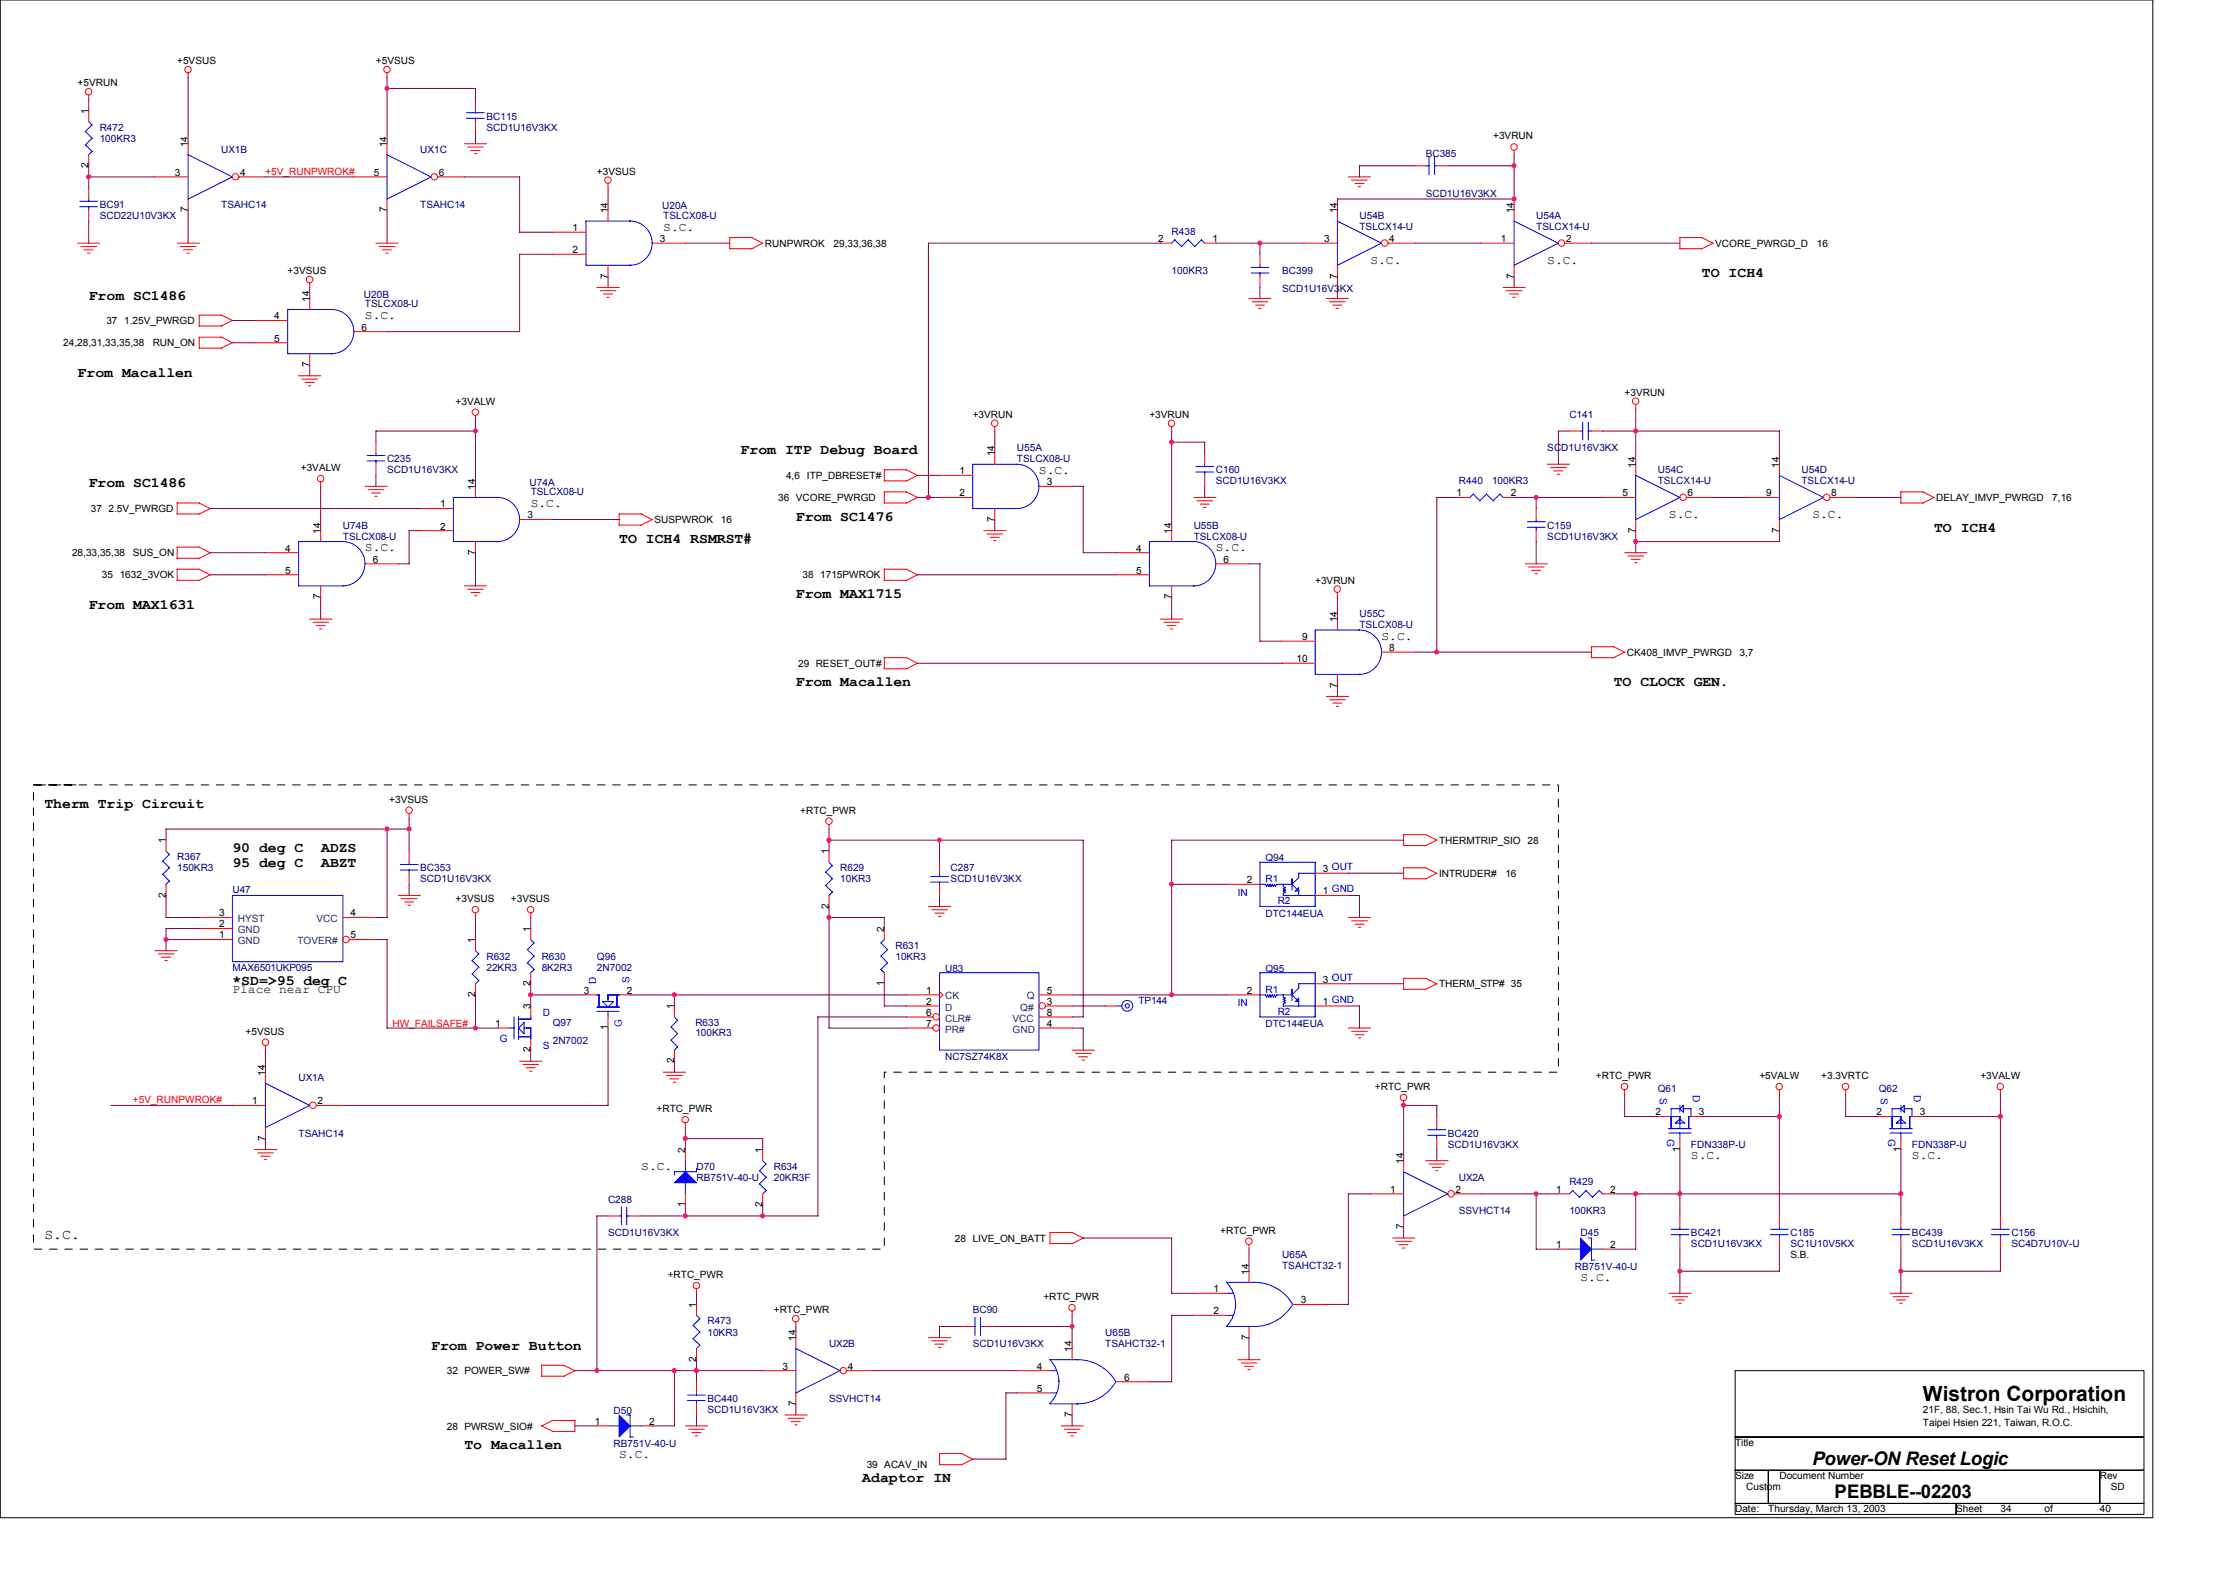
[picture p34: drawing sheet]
<svg xmlns="http://www.w3.org/2000/svg" width="297mm" height="210mm" viewBox="0 0 297 210" stroke-linecap="round" stroke-linejoin="round" font-family="sans-serif">
<defs><g id="words">
<text font-size="2.8" x="256.4" y="186.7">Wistron Corporation</text>
<g font-size="2.5">
<text x="241.6" y="195.3">Power-ON Reset Logic</text>
<text x="244.6" y="199.7">PEBBLE--02203</text>
</g>
<g font-size="1.9">
<text x="11.8" y="39.9">From SC1486</text>
<text x="226.9" y="37">TO ICH4</text>
<text x="10.3" y="50.2">From Macallen</text>
<text x="11.8" y="65">From SC1486</text>
<text x="98.7" y="60.5">From ITP Debug Board</text>
<text x="106.1" y="69.4">From SC1476</text>
<text x="257.9" y="70.8">TO ICH4</text>
<text x="82.5" y="72.3">TO ICH4 RSMRST#</text>
<text x="11.8" y="81.2">From MAX1631</text>
<text x="106.1" y="79.7">From MAX1715</text>
<text x="106.1" y="91.5">From Macallen</text>
<text x="215.1" y="91.5">TO CLOCK GEN.</text>
<text x="5.9" y="107.7">Therm Trip Circuit</text>
<text x="31" y="113.6">90 deg C</text>
<text x="42.8" y="113.6">ADZS</text>
<text x="31" y="115.5">95 deg C</text>
<text x="42.8" y="115.5">ABZT</text>
<text x="31" y="131.3">*SD=&gt;95 deg C</text>
<text x="5.9" y="165.1">S.C.</text>
<text x="57.5" y="179.9">From Power Button</text>
<text x="61.9" y="193.1">To Macallen</text>
<text x="115" y="197.5">Adaptor IN</text>
</g>
<g font-size="1.6">
<text x="88.4" y="30.7">S.C.</text>
<text x="182.7" y="35.2">S.C.</text>
<text x="206.3" y="35.2">S.C.</text>
<text x="48.7" y="42.5">S.C.</text>
<text x="138.5" y="63.1">S.C.</text>
<text x="70.8" y="67.6">S.C.</text>
<text x="222.5" y="69">S.C.</text>
<text x="241.6" y="69">S.C.</text>
<text x="48.7" y="73.4">S.C.</text>
<text x="162.1" y="73.4">S.C.</text>
<text x="184.2" y="85.2">S.C.</text>
<text x="31" y="132.4">Place near CPU</text>
<text x="85.5" y="156">S.C.</text>
<text x="225.4" y="154.5">S.C.</text>
<text x="254.9" y="154.5">S.C.</text>
<text x="210.7" y="170.7">S.C.</text>
<text x="82.5" y="194.3">S.C.</text>
</g>
<g font-size="1.3">
<text x="10.3" y="11.5">+5VRUN</text>
<text x="23.6" y="8.6">+5VSUS</text>
<text x="50.1" y="8.6">+5VSUS</text>
<text x="11.8" y="15.2" transform="rotate(-90 11.8 15.2)">1</text>
<text x="11.8" y="22.4" transform="rotate(-90 11.8 22.4)">2</text>
<text x="23.3" y="23.4">3</text>
<text x="25.1" y="19.6" transform="rotate(-90 25.1 19.6)">14</text>
<text x="32" y="23.4">4</text>
<text x="49.8" y="23.4">5</text>
<text x="51.6" y="19.6" transform="rotate(-90 51.6 19.6)">14</text>
<text x="58.5" y="23.4">6</text>
<text x="79.6" y="23.3">+3VSUS</text>
<text x="199.1" y="18.6">+3VRUN</text>
<text x="25.1" y="28.3" transform="rotate(-90 25.1 28.3)">7</text>
<text x="51.6" y="28.3" transform="rotate(-90 51.6 28.3)">7</text>
<text x="81" y="28.4" transform="rotate(-90 81 28.4)">14</text>
<text x="178.3" y="28.4" transform="rotate(-90 178.3 28.4)">14</text>
<text x="201.8" y="28.4" transform="rotate(-90 201.8 28.4)">14</text>
<text x="76.3" y="30.8">1</text>
<text x="76.3" y="33.7">2</text>
<text x="88" y="32.3">3</text>
<text x="102" y="32.9">RUNPWROK</text>
<text x="111.1" y="32.9">29,33,36,38</text>
<text x="154.4" y="32.3">2</text>
<text x="161.6" y="32.3">1</text>
<text x="176.5" y="32.3">3</text>
<text x="185.2" y="32.3">4</text>
<text x="200.1" y="32.3">1</text>
<text x="208.8" y="32.3">2</text>
<text x="228.7" y="32.9">VCORE_PWRGD_D</text>
<text x="242.2" y="32.9">16</text>
<text x="38.4" y="36.6">+3VSUS</text>
<text x="41.3" y="40.2" transform="rotate(-90 41.3 40.2)">14</text>
<text x="81" y="37.1" transform="rotate(-90 81 37.1)">7</text>
<text x="178.3" y="37.1" transform="rotate(-90 178.3 37.1)">7</text>
<text x="201.8" y="37.1" transform="rotate(-90 201.8 37.1)">7</text>
<text x="8.4" y="46.1">24,28,31,33,35,38</text>
<text x="14.2" y="43.2">37</text>
<text x="16.5" y="43.2">1.25V_PWRGD</text>
<text x="20.4" y="46.1">RUN_ON</text>
<text x="36.6" y="42.6">4</text>
<text x="36.6" y="45.5">5</text>
<text x="48.2" y="44">6</text>
<text x="41.3" y="48.9" transform="rotate(-90 41.3 48.9)">7</text>
<text x="60.7" y="54">+3VALW</text>
<text x="216.6" y="52.8">+3VRUN</text>
<text x="129.7" y="55.7">+3VRUN</text>
<text x="153.2" y="55.7">+3VRUN</text>
<text x="40.1" y="62.8">+3VALW</text>
<text x="63.4" y="65.3" transform="rotate(-90 63.4 65.3)">14</text>
<text x="104.8" y="63.8">4,6 ITP_DBRESET#</text>
<text x="127.9" y="63.2">1</text>
<text x="132.6" y="60.8" transform="rotate(-90 132.6 60.8)">14</text>
<text x="139.5" y="64.7">3</text>
<text x="218.1" y="62.3" transform="rotate(-90 218.1 62.3)">14</text>
<text x="237.2" y="62.3" transform="rotate(-90 237.2 62.3)">14</text>
<text x="12.1" y="68.2">37</text>
<text x="14.5" y="68.2">2.5V_PWRGD</text>
<text x="42.7" y="71.2" transform="rotate(-90 42.7 71.2)">14</text>
<text x="58.7" y="67.6">1</text>
<text x="58.7" y="70.6">2</text>
<text x="70.3" y="69.1">3</text>
<text x="87.2" y="69.7">SUSPWROK</text>
<text x="96.1" y="69.7">16</text>
<text x="103.8" y="66.8">36 VCORE_PWRGD</text>
<text x="127.9" y="66.1">2</text>
<text x="132.6" y="69.5" transform="rotate(-90 132.6 69.5)">7</text>
<text x="156.2" y="71.2" transform="rotate(-90 156.2 71.2)">14</text>
<text x="194.2" y="66.1">1</text>
<text x="201.4" y="66.1">2</text>
<text x="216.3" y="66.1">5</text>
<text x="218.1" y="71" transform="rotate(-90 218.1 71)">7</text>
<text x="225" y="66.1">6</text>
<text x="235.5" y="66.1">9</text>
<text x="237.2" y="71" transform="rotate(-90 237.2 71)">7</text>
<text x="244.2" y="66.1">8</text>
<text x="258.1" y="66.8">DELAY_IMVP_PWRGD</text>
<text x="273.6" y="66.8">7,16</text>
<text x="9.6" y="74.1">28,33,35,38</text>
<text x="13.6" y="77.1">35</text>
<text x="16" y="77.1">1632_3VOK</text>
<text x="17.7" y="74.1">SUS_ON</text>
<text x="38" y="73.5">4</text>
<text x="38" y="76.5">5</text>
<text x="49.7" y="75">6</text>
<text x="63.4" y="74" transform="rotate(-90 63.4 74)">7</text>
<text x="107" y="77.1">38</text>
<text x="109.3" y="77.1">1715PWROK</text>
<text x="151.5" y="73.5">4</text>
<text x="151.5" y="76.5">5</text>
<text x="163.1" y="75">6</text>
<text x="175.3" y="77.8">+3VRUN</text>
<text x="42.7" y="79.9" transform="rotate(-90 42.7 79.9)">7</text>
<text x="156.2" y="79.9" transform="rotate(-90 156.2 79.9)">7</text>
<text x="178.3" y="82.9" transform="rotate(-90 178.3 82.9)">14</text>
<text x="106.4" y="88.9">29 RESET_OUT#</text>
<text x="172.8" y="88.2">10</text>
<text x="173.6" y="85.3">9</text>
<text x="185.2" y="86.8">8</text>
<text x="216.9" y="87.4">CK408_IMVP_PWRGD</text>
<text x="231.9" y="87.4">3,7</text>
<text x="178.3" y="91.6" transform="rotate(-90 178.3 91.6)">7</text>
<text x="51.9" y="107">+3VSUS</text>
<text x="22.1" y="112.4" transform="rotate(-90 22.1 112.4)">1</text>
<text x="106.7" y="108.5">+RTC_PWR</text>
<text x="110.5" y="113.9" transform="rotate(-90 110.5 113.9)">1</text>
<text x="191.9" y="112.4">THERMTRIP_SIO 28</text>
<text x="22.1" y="119.6" transform="rotate(-90 22.1 119.6)">2</text>
<text x="166.2" y="117.7">2</text>
<text x="176.4" y="119.2">1 GND</text>
<text x="176.4" y="116.2">3 OUT</text>
<text x="191.9" y="116.9">INTRUDER#</text>
<text x="200.7" y="116.9">16</text>
<text x="29.2" y="125.1">1</text>
<text x="29.2" y="123.6">2</text>
<text x="29.2" y="122.1">3</text>
<text x="46.7" y="125.1">5</text>
<text x="46.7" y="122.1">4</text>
<text x="60.7" y="120.2">+3VSUS</text>
<text x="63.4" y="125.7" transform="rotate(-90 63.4 125.7)">1</text>
<text x="68.1" y="120.2">+3VSUS</text>
<text x="70.7" y="124.2" transform="rotate(-90 70.7 124.2)">1</text>
<text x="110.5" y="121.1" transform="rotate(-90 110.5 121.1)">2</text>
<text x="117.9" y="124.2" transform="rotate(-90 117.9 124.2)">2</text>
<text x="70.7" y="131.4" transform="rotate(-90 70.7 131.4)">2</text>
<text x="117.9" y="131.4" transform="rotate(-90 117.9 131.4)">1</text>
<text x="176.4" y="131">3 OUT</text>
<text x="191.9" y="131.6">THERM_STP# 35</text>
<text x="32.7" y="137.9">+5VSUS</text>
<text x="63.4" y="132.9" transform="rotate(-90 63.4 132.9)">2</text>
<text x="66" y="136.9">1</text>
<text x="70.7" y="134.5" transform="rotate(-90 70.7 134.5)">3</text>
<text x="77.8" y="132.4">3</text>
<text x="81" y="137.3" transform="rotate(-90 81 137.3)">1</text>
<text x="83.6" y="132.4">2</text>
<text x="89.9" y="134.5" transform="rotate(-90 89.9 134.5)">1</text>
<text x="123.5" y="132.4">1</text>
<text x="123.5" y="133.9">2</text>
<text x="123.5" y="135.4">6</text>
<text x="123.5" y="136.9">7</text>
<text x="139.5" y="133.9">3</text>
<text x="139.5" y="136.9">4</text>
<text x="139.5" y="135.4">8</text>
<text x="139.5" y="132.4">5</text>
<text x="166.2" y="132.4">2</text>
<text x="176.4" y="133.9">1 GND</text>
<text x="35.4" y="143.3" transform="rotate(-90 35.4 143.3)">14</text>
<text x="70.7" y="140.3" transform="rotate(-90 70.7 140.3)">2</text>
<text x="89.9" y="141.7" transform="rotate(-90 89.9 141.7)">2</text>
<text x="212.8" y="143.8">+RTC_PWR</text>
<text x="234.6" y="143.8">+5VALW</text>
<text x="242.8" y="143.8">+3.3VRTC</text>
<text x="264" y="143.8">+3VALW</text>
<text x="33.6" y="147.2">1</text>
<text x="42.3" y="147.2">2</text>
<text x="87.5" y="148.2">+RTC_PWR</text>
<text x="183.3" y="145.3">+RTC_PWR</text>
<text x="220.7" y="148.7">2</text>
<text x="226.5" y="148.7">3</text>
<text x="250.2" y="148.7">2</text>
<text x="255.9" y="148.7">3</text>
<text x="35.4" y="152" transform="rotate(-90 35.4 152)">7</text>
<text x="91.4" y="153.6" transform="rotate(-90 91.4 153.6)">2</text>
<text x="101.7" y="153.6" transform="rotate(-90 101.7 153.6)">1</text>
<text x="187.1" y="155.1" transform="rotate(-90 187.1 155.1)">14</text>
<text x="223.9" y="153.5" transform="rotate(-90 223.9 153.5)">1</text>
<text x="253.4" y="153.5" transform="rotate(-90 253.4 153.5)">1</text>
<text x="91.4" y="160.9" transform="rotate(-90 91.4 160.9)">1</text>
<text x="101.7" y="160.9" transform="rotate(-90 101.7 160.9)">2</text>
<text x="185.4" y="159">1</text>
<text x="194.1" y="159">2</text>
<text x="207.5" y="159">1</text>
<text x="214.7" y="159">2</text>
<text x="127.3" y="165.5">28 LIVE_ON_BATT</text>
<text x="162.7" y="164.4">+RTC_PWR</text>
<text x="187.1" y="163.8" transform="rotate(-90 187.1 163.8)">7</text>
<text x="207.5" y="166.3">1</text>
<text x="214.7" y="166.3">2</text>
<text x="238.7" y="167.7">S.B.</text>
<text x="89" y="170.3">+RTC_PWR</text>
<text x="139.1" y="173.3">+RTC_PWR</text>
<text x="161.8" y="172.2">1</text>
<text x="166.5" y="169.9" transform="rotate(-90 166.5 169.9)">14</text>
<text x="173.4" y="173.7">3</text>
<text x="92.8" y="174.3" transform="rotate(-90 92.8 174.3)">1</text>
<text x="103.2" y="175">+RTC_PWR</text>
<text x="106.1" y="178.7" transform="rotate(-90 106.1 178.7)">14</text>
<text x="161.8" y="175.2">2</text>
<text x="166.5" y="178.6" transform="rotate(-90 166.5 178.6)">7</text>
<text x="59.6" y="183.2">32 POWER_SW#</text>
<text x="92.8" y="181.5" transform="rotate(-90 92.8 181.5)">2</text>
<text x="104.3" y="182.5">3</text>
<text x="113" y="182.5">4</text>
<text x="138.2" y="182.5">4</text>
<text x="138.2" y="185.5">5</text>
<text x="142.9" y="180.2" transform="rotate(-90 142.9 180.2)">14</text>
<text x="149.9" y="184">6</text>
<text x="59.6" y="190.5">28 PWRSW_SIO#</text>
<text x="79.3" y="189.9">1</text>
<text x="86.5" y="189.9">2</text>
<text x="106.1" y="187.4" transform="rotate(-90 106.1 187.4)">7</text>
<text x="142.9" y="188.9" transform="rotate(-90 142.9 188.9)">7</text>
<text x="256.4" y="188.3">21F, 88, Sec.1, Hsin Tai Wu Rd., Hsichih,</text>
<text x="256.4" y="190">Taipei Hsien 221, Taiwan, R.O.C.</text>
<text x="115.5" y="195.7">39 ACAV_IN</text>
<text x="231.3" y="192.7">Title</text>
<text x="231.3" y="197.1">Size</text>
<text x="237.2" y="197.1">Document Number</text>
<text x="279.9" y="197.1">Rev</text>
<text x="231.3" y="201.6">Date:</text>
<text x="232.8" y="198.6">Custom</text>
<text x="235.8" y="201.6">Thursday, March 13, 2003</text>
<text x="260.8" y="201.6">Sheet</text>
<text x="266.7" y="201.6">34</text>
<text x="272.6" y="201.6">of</text>
<text x="279.9" y="201.6">40</text>
<text x="281.4" y="198.6">SD</text>
</g>
<g font-size="1.3" fill="#000080">
<text x="13.3" y="17.4">R472</text>
<text x="64.9" y="15.9">BC115</text>
<text x="64.9" y="17.4">SCD1U16V3KX</text>
<text x="13.3" y="18.9">100KR3</text>
<text x="29.5" y="20.4">UX1B</text>
<text x="56" y="20.4">UX1C</text>
<text x="190.1" y="21">BC385</text>
<text x="13.3" y="27.7">BC91</text>
<text x="13.3" y="29.2">SCD22U10V3KX</text>
<text x="29.5" y="27.7">TSAHC14</text>
<text x="56" y="27.7">TSAHC14</text>
<text x="88.3" y="27.9">U20A</text>
<text x="88.4" y="29.2">TSLCX08-U</text>
<text x="181.2" y="29.2">U54B</text>
<text x="190.1" y="26.2">SCD1U16V3KX</text>
<text x="204.8" y="29.2">U54A</text>
<text x="156.2" y="31.3">R438</text>
<text x="181.2" y="30.7">TSLCX14-U</text>
<text x="204.8" y="30.7">TSLCX14-U</text>
<text x="48.5" y="39.7">U20B</text>
<text x="48.7" y="41">TSLCX08-U</text>
<text x="156.2" y="36.6">100KR3</text>
<text x="170.9" y="36.6">BC399</text>
<text x="170.9" y="38.9">SCD1U16V3KX</text>
<text x="209.2" y="55.7">C141</text>
<text x="51.6" y="61.6">C235</text>
<text x="51.6" y="63.1">SCD1U16V3KX</text>
<text x="70.6" y="64.7">U74A</text>
<text x="135.6" y="60.1">U55A</text>
<text x="135.6" y="61.6">TSLCX08-U</text>
<text x="162.1" y="63.1">C160</text>
<text x="162.1" y="64.6">SCD1U16V3KX</text>
<text x="194.5" y="64.6">R440</text>
<text x="198.9" y="64.6">100KR3</text>
<text x="206.3" y="60.1">SCD1U16V3KX</text>
<text x="221" y="63.1">U54C</text>
<text x="221" y="64.6">TSLCX14-U</text>
<text x="240.2" y="63.1">U54D</text>
<text x="240.2" y="64.6">TSLCX14-U</text>
<text x="45.7" y="70.4">U74B</text>
<text x="45.7" y="71.9">TSLCX08-U</text>
<text x="70.8" y="66">TSLCX08-U</text>
<text x="159.1" y="70.4">U55B</text>
<text x="159.1" y="71.9">TSLCX08-U</text>
<text x="206.3" y="70.4">C159</text>
<text x="206.3" y="71.9">SCD1U16V3KX</text>
<text x="181.2" y="82.2">U55C</text>
<text x="181.2" y="83.7">TSLCX08-U</text>
<text x="23.6" y="114.6">R367</text>
<text x="23.6" y="116.1">150KR3</text>
<text x="31" y="119.1">U47</text>
<text x="56" y="116.1">BC353</text>
<text x="56" y="117.6">SCD1U16V3KX</text>
<text x="112" y="116.1">R629</text>
<text x="112" y="117.6">10KR3</text>
<text x="126.7" y="116.1">C287</text>
<text x="126.7" y="117.6">SCD1U16V3KX</text>
<text x="168.7" y="114.8">Q94</text>
<text x="168.7" y="122.2">DTC144EUA</text>
<text x="31" y="129.4">MAX6501UKP095</text>
<text x="64.9" y="127.9">R632</text>
<text x="64.9" y="129.4">22KR3</text>
<text x="72.2" y="127.9">R630</text>
<text x="72.2" y="129.4">8K2R3</text>
<text x="79.6" y="127.9">Q96</text>
<text x="79.6" y="129.4">2N7002</text>
<text x="119.4" y="126.4">R631</text>
<text x="119.4" y="127.9">10KR3</text>
<text x="126" y="129.5">U83</text>
<text x="168.7" y="129.5">Q95</text>
<text x="73.7" y="136.7">Q97</text>
<text x="92.7" y="136.7">R633</text>
<text x="151.8" y="133.8">TP144</text>
<text x="168.7" y="136.9">DTC144EUA</text>
<text x="73.7" y="139.1">2N7002</text>
<text x="92.7" y="138.1">100KR3</text>
<text x="126" y="141.3">NC7SZ74K8X</text>
<text x="39.8" y="144.1">UX1A</text>
<text x="221" y="145.6">Q61</text>
<text x="250.5" y="145.6">Q62</text>
<text x="39.8" y="151.5">TSAHC14</text>
<text x="92.9" y="155.9">D70</text>
<text x="103.2" y="155.9">R634</text>
<text x="193" y="151.5">BC420</text>
<text x="193" y="153">SCD1U16V3KX</text>
<text x="225.4" y="153">FDN338P-U</text>
<text x="254.9" y="153">FDN338P-U</text>
<text x="81.1" y="160.3">C288</text>
<text x="92.9" y="157.4">RB751V-40-U</text>
<text x="103.2" y="157.4">20KR3F</text>
<text x="194.5" y="157.4">UX2A</text>
<text x="194.5" y="161.8">SSVHCT14</text>
<text x="209.2" y="157.9">R429</text>
<text x="209.2" y="161.8">100KR3</text>
<text x="81.1" y="164.7">SCD1U16V3KX</text>
<text x="170.9" y="167.7">U65A</text>
<text x="210.7" y="164.7">D45</text>
<text x="225.4" y="164.7">BC421</text>
<text x="225.4" y="166.2">SCD1U16V3KX</text>
<text x="238.7" y="164.7">C185</text>
<text x="238.7" y="166.2">SC1U10V5KX</text>
<text x="254.9" y="164.7">BC439</text>
<text x="254.9" y="166.2">SCD1U16V3KX</text>
<text x="268.2" y="164.7">C156</text>
<text x="268.2" y="166.2">SC4D7U10V-U</text>
<text x="170.9" y="169.1">TSAHCT32-1</text>
<text x="210" y="169.3">RB751V-40-U</text>
<text x="94.3" y="176.5">R473</text>
<text x="94.3" y="178">10KR3</text>
<text x="110.5" y="179.5">UX2B</text>
<text x="129.7" y="175">BC90</text>
<text x="129.7" y="179.5">SCD1U16V3KX</text>
<text x="147.4" y="178">U65B</text>
<text x="147.4" y="179.5">TSAHCT32-1</text>
<text x="81.8" y="188.4">D50</text>
<text x="94.3" y="186.8">BC440</text>
<text x="94.3" y="188.3">SCD1U16V3KX</text>
<text x="110.5" y="186.8">SSVHCT14</text>
<text x="81.8" y="192.9">RB751V-40-U</text>
</g>
<g font-size="1.3" fill="#f00">
<text x="35.4" y="23.3">+5V_RUNPWROK#</text>
<text x="52.3" y="136.9">HW_FAILSAFE#</text>
<text x="17.7" y="147">+5V_RUNPWROK#</text>
</g>
<g font-size="1.3" fill="#00f">
<text x="165" y="119.4">IN</text>
<text x="168.7" y="117.6">R1</text>
<text x="170.3" y="120.5">R2</text>
<text x="79.5" y="131.1" transform="rotate(-90 79.5 131.1)">D</text>
<text x="83.9" y="131" transform="rotate(-90 83.9 131)">S</text>
<text x="72.4" y="135.4">D</text>
<text x="82.9" y="136.9" transform="rotate(-90 82.9 136.9)">G</text>
<text x="165" y="134.1">IN</text>
<text x="168.7" y="132.3">R1</text>
<text x="170.3" y="135.3">R2</text>
<text x="66.6" y="138.8">G</text>
<text x="72.4" y="139.8">S</text>
<text x="221.3" y="146.3" transform="rotate(90 221.3 146.3)">S</text>
<text x="225.7" y="146" transform="rotate(90 225.7 146)">D</text>
<text x="250.7" y="146.3" transform="rotate(90 250.7 146.3)">S</text>
<text x="255.1" y="146" transform="rotate(90 255.1 146)">D</text>
<text x="222.3" y="151.7" transform="rotate(90 222.3 151.7)">G</text>
<text x="251.8" y="151.7" transform="rotate(90 251.8 151.7)">G</text>
</g>
<g font-size="1.3" fill="#004080">
<text x="31.7" y="125.8">GND</text>
<text x="31.7" y="124.4">GND</text>
<text x="31.7" y="122.9">HYST</text>
<text x="39.7" y="125.8">TOVER#</text>
<text x="42.2" y="122.9">VCC</text>
<text x="126" y="133.2">CK</text>
<text x="126" y="134.7">D</text>
<text x="126" y="136.1">CLR#</text>
<text x="126" y="137.6">PR#</text>
<text x="135" y="137.6">GND</text>
<text x="135" y="136.1">VCC</text>
<text x="136" y="134.7">Q#</text>
<text x="136.9" y="133.2">Q</text>
</g>
</g></defs>
<path d="M0 0h287v202.3h-287zM231.3 182.7h54.5v8.8h-54.5zM231.3 191.5h54.5v4.4h-54.5zM231.3 195.9h4.5v4.5h-4.5zM235.8 195.9h44.1v4.5h-44.1zM279.9 195.9h5.9v4.5h-5.9zM231.3 200.4h29.5v1.4h-29.5zM260.8 200.4h25v1.4h-25z" fill="none" stroke="#000" stroke-width=".13"/>
<path d="M4.5 104.6h203.3v38.3h-89.9v23.6h-113.4v-61.9h5.8z" fill="none" stroke="#000" stroke-width=".13" stroke-dasharray="1 1 1 1 1 1 1 1"/>
<g fill="none" stroke="#f00" stroke-width=".13">
<path d="M11.8 12.7v.6M11.8 14.7v1.5M25.1 9.7v.6M25.1 19.1v1.5M51.6 9.7v.6M51.6 19.1v1.5M61.9 19.2h3M62.4 19.6h2M63.4 13.2v1.5M63.4 16.2v1.5M10.3 32.4h3M10.8 32.9h2.1"/>
<path d="M11.2 33.3h1.2M11.7 33.7h.3M11.8 20.6v1.5M11.8 25v1.5M11.8 28v1.5M20.6 23.6h4.5M23.6 32.4h3M24 32.9h2.1M24.5 33.3h1.2M24.9 33.7h.3M25.1 26.5v1.5M31.9 23.6h3.5"/>
<path d="M41.3 37.7v.6M41.3 39.8v1.5M47.2 23.6h4.4M50.1 32.4h3M50.6 32.9h2.1M51 33.3h1.2M51.5 33.7h.3M51.6 26.5v1.5M58.4 23.6h3.5M62.8 20h1.2M63.2 20.5h.4M73.7 30.9h4.4"/>
<path d="M73.7 33.9h4.4M79.6 38.3h3M80 38.7h2.1M80.5 39.2h1.2M80.9 39.6h.3M81.1 24.4v.7M81.1 28v1.5M81.1 35.3v1.6M86.9 32.4h4.5M97.3 33.1h2.9M97.3 31.7h2.9M97.3 31.6v1.5"/>
<path d="M100.2 31.7l1.5 .7M101.7 32.4l-1.5 .8M154.7 32.4h1.5M160.6 32.4h1.5M166.5 39.8h3M168 33.9v1.4M168 36.8v1.5M173.9 32.4h4.4M176.8 39.8h3M178.3 28v1.5M178.3 35.3v1.6M179.7 23.6h3"/>
<path d="M180.2 24h2.1M180.7 24.4h1.2M181.1 24.9h.3M185.1 32.4h3.5M188.6 22.1h1.5M191.6 22.1h1.5M197.4 32.4h4.5M200.4 38.3h2.9M200.8 38.7h2.1M201.3 39.2h1.2M201.7 39.6h.3M201.9 20v.6"/>
<path d="M201.9 28v1.5M201.9 35.3v1.6M208.6 32.4h3.6M224 31.6v1.5h2.9M224 31.7h2.9l1.5 .7M228.4 32.4l-1.5 .8M26.5 44.9h3l1.5 .8-1.5 .7M26.5 42h3M26.6 42v1.5h2.9M26.6 44.9v1.5M26.6 46.4h2.9M29.5 42l1.5 .7"/>
<path d="M31 42.7l-1.5 .8M33.9 42.7h4.5M33.9 45.7h4.5M39.8 50.1h3M40.2 50.5h2.1M40.7 51h1.2M41.1 51.4h.3M41.3 47.1v1.5M47.2 44.2h4.4M50.1 58.9v1.5M63.4 55.4v.6M132.6 56.9v.6"/>
<path d="M156.2 56.9v.6M166.9 40.2h2.1M167.4 40.7h1.2M167.8 41.1h.3M177.2 40.2h2.1M177.7 40.7h1.2M178.1 41.1h.4M209.2 57.4h1.5M212.2 57.4h1.5M218.1 53.9v.6M23.6 68.5h3M23.6 77.3h3"/>
<path d="M23.6 74.4h3M23.6 72.9v1.5M23.6 75.8v1.5M23.6 75.9h3M23.6 72.9h3M26.6 67l1.4 .8M26.6 75.9l1.4 .7M26.6 72.9l1.4 .8M26.6 67h-3v1.5M28 67.8l-1.5 .7M28 76.6l-1.5 .8M28 73.7l-1.5 .7"/>
<path d="M35.4 73.7h4.4M35.4 76.6h4.4M42.8 64.2v.6M42.8 70.7v1.5M42.8 78.1v1.5M48.7 75.1h4.4M48.7 64.8h2.9M49.1 65.3h2.1M49.5 65.7h1.2M50 66.1h.3M50.1 61.9v1.5M56 70.7h4.4"/>
<path d="M56 67.8h4.4M61.9 78.1h3M62.4 78.5h2M62.8 79h1.2M63.2 79.4h.4M63.4 64.8v1.5M63.4 72.2v1.5M69.3 69.2h4.4M82.5 70h3M82.5 68.5h3M82.5 68.5v1.5M85.5 68.5l1.5 .8"/>
<path d="M86.9 69.2l-1.4 .8M117.9 62.6v1.5h2.9M117.9 65.5v1.5h2.9M117.9 75.8v1.5h2.9l1.5-.7M117.9 65.6h3M117.9 75.9h3M117.9 62.6h3M120.8 65.6l1.5 .7M120.8 62.6l1.5 .8M120.8 75.9l1.5 .7M122.3 66.3l-1.5 .8M122.3 63.4l-1.5 .7"/>
<path d="M125.2 66.3h4.5M125.2 63.4h4.5M131.1 70.7h3M131.6 71.2h2.1M132 71.6h1.2M132.5 72h.3M132.6 60.4v1.5M132.6 67.8v1.5M138.5 64.8h4.5M148.8 73.7h4.4M148.8 76.6h4.4M156.2 70.7v1.5"/>
<path d="M156.2 78.1v1.5M159.1 66.3h3M159.6 66.7h2.1M160 67.2h1.2M160.5 67.6h.3M160.6 60.4v1.5M160.6 63.4v1.4M162.1 75.1h4.4M178.3 79v.6M194.5 66.3h1.5M200.4 66.3h1.5M203.3 75.1h3"/>
<path d="M203.8 75.6h2.1M204.2 76h1.2M204.7 76.5h.3M204.8 67.8v1.4M204.8 70.7v1.5M206.3 61.9h3M206.7 62.3h2.1M207.2 62.8h1.1M207.6 63.2h.3M213.6 66.3h4.5M216.6 73.7h3M217 74.1h2.1"/>
<path d="M217.5 74.5h1.2M217.9 75h.3M218.1 61.8v1.6M218.1 69.2v1.5M224.8 66.3h3.6M232.8 66.3h4.4M237.2 61.8v1.6M237.2 69.2v1.5M244 66.3h3.6M253.4 65.5v1.5h3M253.4 65.6h3l1.5 .7M257.8 66.3l-1.5 .8"/>
<path d="M41.3 82.5h3M41.7 82.9h2.1M42.2 83.4h1.1M42.6 83.8h.3M117.9 87.6v1.5h2.9M117.9 87.7h3M120.8 87.7l1.5 .7M122.3 88.4l-1.5 .8M154.7 82.5h3M155.2 82.9h2M155.6 83.4h1.2M156.1 83.8h.3"/>
<path d="M170.9 85.4h4.4M170.9 88.4h4.4M176.8 92.8h3M177.3 93.3h2M177.7 93.7h1.2M178.2 94.1h.3M178.3 82.5v1.5M178.3 89.9v1.5M184.2 86.9h4.4M212.1 87.7h3M212.2 86.2h3l1.4 .7M212.2 86.2v1.5"/>
<path d="M216.6 86.9l-1.5 .8M22.1 112v1.4M22.1 117.9v1.5M53.1 119.3h2.9M53.5 119.8h2.1M54.5 108.4v.6M54.5 113.4v1.5M54.5 116.4v1.5M110.5 109.9v.6M110.5 113.4v1.5M110.5 119.3v1.5M125.3 114.9v1.5"/>
<path d="M125.3 117.9v1.5M163.6 117.9h4.4M175.3 119.3h4.5M175.3 116.4h4.5M187.1 115.6v1.5h3M187.1 115.7h3l1.5 .7M190.1 111.2l1.5 .8M190.1 111.2h-3v1.5M191.6 116.4l-1.5 .7M191.6 112l-1.5 .7h-3M20.7 126.7h2.9M21.1 127.1h2.1"/>
<path d="M21.5 127.6h1.2M22 128h.3M26.5 122.3h4.5M26.5 125.2h4.5M26.5 123.7h4.5M35.4 139.4v.6M45.7 122.3h4.4M46.6 125.2h3.5M53.9 120.2h1.2M54.4 120.6h.3M63.4 121.7v.6M63.4 125.2v1.5"/>
<path d="M63.4 131.1v1.5M66.3 137h1.5M70.8 121.7v.6M70.8 123.7v1.5M70.8 129.6v1.5M70.8 134v1.5M70.8 138.5v1.5M78.1 132.6h1.5M81.1 135.5v1.5M82.5 132.6h1.5M89.9 134v1.5M89.9 140v1.5"/>
<path d="M117.9 123.7v1.5M117.9 129.6v1.5M120.8 137h3.6M120.8 132.6h4.5M120.8 134.1h4.5M120.8 135.5h3.6M123.8 120.8h3M124.2 121.2h2.1M124.6 121.7h1.3M125.1 122.1h.3M125.2 132.1l.5 .5-.5 .5M138.5 137h4.5"/>
<path d="M138.5 132.6h4.5M138.5 135.5h4.5M139.4 134.1h3.6M142.9 140h3M147.3 134.1h1.5M163.6 132.6h4.4M175.3 134.1h4.5M175.3 131.1h4.5M179.8 137h2.9M179.8 122.3h2.9M180.2 137.5h2.1M180.2 122.7h2.1"/>
<path d="M180.6 137.9h1.2M180.6 123.2h1.2M181.1 138.3h.3M181.1 123.6h.3M187.1 130.4v1.4h3M187.1 130.4h3l1.5 .7M191.6 131.1l-1.5 .8M31 147.3h4.4M33.9 153.2h3M34.4 153.6h2M34.8 154.1h1.2M35.2 154.5h.4"/>
<path d="M35.4 142.9v1.5M35.4 150.3v1.5M42.2 147.3h3.5M69.3 141.4h2.9M69.7 141.9h2.1M70.1 142.3h1.2M70.6 142.7h.3M88.4 142.9h3M88.9 143.3h2M89.3 143.8h1.2M89.8 144.2h.3M91.4 149.7v.6"/>
<path d="M91.4 153.2v1.5M91.4 159.1v1.5M101.7 153.2v1.5M101.7 159.1v1.5M143.4 140.4h2.1M143.8 140.8h1.2M144.3 141.3h.3M182.7 159.1h4.4M187.1 146.7v.6M187.1 154.7v1.5M190.1 154.7h3M190.5 155.1h2.1"/>
<path d="M190.9 155.6h1.2M191.4 156h.3M191.6 148.8v1.5M191.6 151.7v1.5M193.9 159.1h3.6M207.7 159.1h1.5M213.7 159.1h1.5M216.6 145.3v.6M221 148.8h1.5M224 151.7v1.5M225.4 148.8h1.5M237.2 145.3v.6"/>
<path d="M246.1 145.3v.6M250.5 148.8h1.5M253.4 151.7v1.5M254.9 148.8h1.5M266.7 145.3v.6M81 162.1h1.5M84 162.1h1.5M92.9 171.8v.6M92.9 173.8v1.5M92.9 179.7v1.5M106.1 176.2v.6M106.1 178.2v1.5"/>
<path d="M123.8 178.3h3M124.2 178.7h2.1M124.6 179.1h1.3M125.1 179.6h.3M128.2 176.8h1.5M131.1 176.8h1.5M140 164.3h3M140 164.2v1.5l2.9 .1 1.5-.8M142.9 174.7v.6M142.9 179.7v1.5M142.9 164.3l1.5 .7M159.1 172.4h4.5"/>
<path d="M159.1 175.3h4.5M166.5 165.9v.6M166.5 169.4v1.5M166.5 176.8v1.5M172.4 173.8h4.4M185.7 165h2.9M186.1 165.4h2.1M186.5 165.9h1.2M187 166.3h.3M187.1 162.1v1.5M207.7 166.5h1.5M213.7 166.5h1.5"/>
<path d="M222.5 172.4h3M222.9 172.8h2.1M223.3 173.2h1.3M223.8 173.7h.3M224 162v1.5M224 165v1.5M237.2 162v1.5M237.2 165v1.5M252 172.4h2.9M252.4 172.8h2.1M252.8 173.2h1.2M253.3 173.7h.3"/>
<path d="M253.4 162v1.5M253.4 165v1.5M266.7 162v1.5M266.7 165v1.5M72.2 183.4h3M72.2 181.9h3l1.5 .8M72.2 181.9v1.5M73.7 189.3h3M73.7 189.3l-1.5 .7M76.6 189.3v1.5h-2.9l-1.5-.8M76.6 182.7l-1.4 .7M79.6 190h1.5"/>
<path d="M85.5 190h1.5M91.4 190h2.9M91.8 190.5h2.1M92.2 190.9h1.2M92.7 191.4h.3M92.9 184.1v1.5M92.9 187.1v1.5M101.7 182.7h4.4M104.6 188.6h3M105.1 189h2.1M105.5 189.5h1.2M106 189.9h.3"/>
<path d="M106.1 185.6v1.5M112.9 182.7h3.5M125.3 193.7v1.5h2.9l1.5-.7M125.3 193.7h2.9M128.2 193.7l1.5 .8M135.5 182.7h4.5M135.5 185.6h4.5M141.5 190h2.9M141.9 190.5h2.1M142.3 190.9h1.2M142.8 191.4h.3M142.9 187.1v1.5"/>
<path d="M148.8 184.1h4.5M165 181.2h3M165.5 181.7h2.1M165.9 182.1h1.2M166.4 182.5h.3"/>
<circle cx="11.8" cy="12.2" r=".43"/>
<circle cx="25.1" cy="9.3" r=".43"/>
<circle cx="51.6" cy="9.3" r=".43"/>
<circle cx="201.9" cy="19.6" r=".43"/>
<circle cx="31.4" cy="23.6" r=".43"/>
<circle cx="41.3" cy="37.3" r=".43"/>
<circle cx="57.9" cy="23.6" r=".43"/>
<circle cx="81.1" cy="24" r=".43"/>
<circle cx="184.6" cy="32.4" r=".43"/>
<circle cx="208.2" cy="32.4" r=".43"/>
<circle cx="63.4" cy="54.9" r=".43"/>
<circle cx="132.6" cy="56.4" r=".43"/>
<circle cx="156.2" cy="56.4" r=".43"/>
<circle cx="218.1" cy="53.5" r=".43"/>
<circle cx="42.7" cy="63.8" r=".43"/>
<circle cx="178.3" cy="78.5" r=".43"/>
<circle cx="224.4" cy="66.3" r=".43"/>
<circle cx="243.6" cy="66.3" r=".43"/>
<circle cx="54.5" cy="108" r=".43"/>
<circle cx="110.5" cy="109.4" r=".43"/>
<circle cx="35.4" cy="138.9" r=".43"/>
<circle cx="46.1" cy="125.2" r=".43"/>
<circle cx="63.4" cy="121.2" r=".43"/>
<circle cx="70.7" cy="121.2" r=".43"/>
<circle cx="124.8" cy="137" r=".43"/>
<circle cx="124.8" cy="135.5" r=".43"/>
<circle cx="138.9" cy="134" r=".43"/>
<circle cx="41.7" cy="147.3" r=".43"/>
<circle cx="91.4" cy="149.2" r=".43"/>
<circle cx="187.1" cy="146.3" r=".43"/>
<circle cx="193.5" cy="159.1" r=".43"/>
<circle cx="216.6" cy="144.8" r=".43"/>
<circle cx="237.2" cy="144.8" r=".43"/>
<circle cx="246" cy="144.8" r=".43"/>
<circle cx="266.7" cy="144.8" r=".43"/>
<circle cx="92.8" cy="171.3" r=".43"/>
<circle cx="106.1" cy="175.7" r=".43"/>
<circle cx="142.9" cy="174.3" r=".43"/>
<circle cx="166.5" cy="165.4" r=".43"/>
<circle cx="112.4" cy="182.7" r=".43"/>
</g>
<g fill="none" stroke="#00f" stroke-width=".13">
<path d="M11.4 17.5l.9 .9M11.4 19.3l.9 .9M11.8 16.2l.5 .5M12.3 16.6l-.9 .9M12.3 18.4l-.9 .9M62.2 15.8h2.4M62.2 15h2.4M63.4 14.7v.3M63.4 15.7v.5M10.6 27.6h2.4M10.6 26.8h2.4M11.8 26.5v.3"/>
<path d="M11.8 27.5v.5M12.3 20.2l-.5 .4M25.1 20.6l5.9 3M25.1 20.6v5.9l5.9-2.9M51.6 20.6l5.9 3M51.6 20.6v5.9l5.9-2.9M78.1 29.5h5.9a2.94 2.94 0 0 1 2.9 2.9 2.96 2.96 0 0 1-2.9 2.9M78.1 29.5v5.9l5.9-.1M156.6 31.9l.9 1M156.6 32l-.4 .4M158.4 31.9l.9 1 .9-.9M158.4 32l-.9 .9"/>
<path d="M160.2 31.9l.4 .5M166.8 35.6h2.4M166.8 36.4h2.4M168 35.3v.4M168 36.4v.4M178.3 29.5l5.9 2.9M178.3 29.4v5.9M184.2 32.4l-5.9 3M190.1 22.1h.4M190.5 20.9v2.4M191.2 22.1h.4M191.3 20.9v2.4"/>
<path d="M201.9 29.5l5.9 2.9M201.9 29.4l-.1 6 6-3M38.3 41.3h5.9a2.94 2.94 0 0 1 3 2.9v-.1a2.96 2.96 0 0 1-3 3M38.4 41.3v5.9M38.4 47.1h5.9M210.7 57.4h.3M211 56.3v2.3M211.7 57.4h.5M211.7 56.3v2.4M45.7 72.2a2.95 2.95 0 0 1 3 2.9 2.95 2.95 0 0 1-3 3M45.7 72.2h-5.9v5.9h5.9M48.9 61.4h2.4"/>
<path d="M49 60.7h2.3M50.1 60.4v.3M50.1 61.4v.5M60.4 66.3h5.9a2.94 2.94 0 0 1 3 2.9 2.96 2.96 0 0 1-3 3M60.4 66.3v5.9h6M129.7 61.9h5.8a2.94 2.94 0 0 1 3 2.9 2.97 2.97 0 0 1-3 3M129.7 61.9v5.9M129.7 67.8h5.9M153.2 72.2h5.9M153.2 72.2v5.9h6M159.1 72.2a2.95 2.95 0 0 1 3 2.9 2.95 2.95 0 0 1-3 3M159.4 62.9h2.4"/>
<path d="M159.4 62.2h2.4M160.6 61.9v.3M160.6 62.9v.5M196.4 65.8l.9 1M196.4 65.8l-.4 .5M198.2 65.8l.9 1M198.2 65.8l-.9 .9M200 65.8l.4 .5M200 65.8l-.9 .9M203.6 70.3h2.4M203.6 69.5h2.4M204.8 69.2v.4"/>
<path d="M204.8 70.3v.4M218.1 63.4l5.9 2.9M218.1 63.3v5.9M224 66.3l-5.9 3M237.2 63.3v5.9M237.2 63.4l5.9 2.9M243.1 66.3l-5.9 3M175.3 84h5.9M175.3 84v5.9M175.3 89.9h6M181.2 84a2.94 2.94 0 0 1 3 2.9 2.97 2.97 0 0 1-3 3M21.7 114.8l.9 .9"/>
<path d="M21.7 116.5l.9 .9-.5 .5M22.1 113.4l.5 .5-.9 .9M22.6 115.7l-.9 .8M31 119.3h14.7v8.9h-14.7zM53.4 116h2.3M53.4 115.2h2.3M54.5 114.9v.3M54.5 115.9v.5M110.1 116.2l.9 .9-.9 .9M110.1 118l.9 .9M110.5 114.9l.5 .5M111 115.4l-.9 .8"/>
<path d="M111 118.9l-.5 .5M124.1 117.6h2.3M124.1 116.8h2.4M125.3 116.4v.4M125.3 117.5v.4M168 114.9v5.9M168 117.9h.7M168 114.9h7.3v5.9M168.7 117.9l.2 .3M169 117.9l.2 .3M169 117.8l-.1 .4M169.3 117.9l.2 .3"/>
<path d="M169.3 117.8l-.1 .4M169.6 117.9l.2 .3M169.6 117.8l-.1 .4M169.9 117.9l.2 .3M169.9 117.8l-.1 .4M170.2 117.9h2.1M170.2 117.8l-.2 .4M171.1 119.3h4.3M171.1 117.9v.3M171.1 119v.4M171.1 118.2l.3 .1M171.1 118.4l.3 .2"/>
<path d="M171.1 118.7l.3 .2M171.4 118.3l-.3 .2M171.4 118.6l-.3 .2M171.4 118.9l-.3 .2M172.3 117.1v1.5M173.1 116.4l.1 .5-.9 1 .9 .9-.5-.1 .4-.4v1.1M173.1 116.4h2.3M62.9 128l1 .9M62.9 129.8l1 .9M63.4 126.7l.5 .4M63.8 127.1l-.9 .9M63.8 128.9l-.9 .9"/>
<path d="M63.8 130.7l-.4 .4M67.8 137h.8M68.5 135.5v3M69.1 135.8h1.7M69.1 137l.8 .8M69.1 135.5v3M69.1 138.2h1.7M69.9 137h.9M69.9 136.3v1.5M69.9 136.2l-.8 .8M70.3 126.6l.9 .8M70.3 128.3l.9 .9"/>
<path d="M70.8 135.5v.3M70.8 137v1.5M70.8 125.2l.4 .5M71.2 125.7l-.9 .9M71.2 127.4l-.9 .9M71.2 129.2l-.5 .5M79.6 134.8h2.9M79.6 134.2h3M79.6 132.6h.3v1.6M80.3 133.5l.8 .7M80.3 133.5h1.5M81.1 132.6h1.5"/>
<path d="M81.1 132.6v.9M81.1 134.8v.7M81.8 133.5l-.8 .7M82.3 132.6v1.6M89.5 136.9l.9 .9M89.5 138.6l.9 .9M89.9 135.5l.5 .5M90.3 137.8l-.9 .8M90.3 136l-.9 .9M90.3 139.5l-.4 .5M117.4 129.2l.5 .4M117.4 127.4l.9 .9"/>
<path d="M117.4 125.6l.9 1M117.9 125.2l-.4 .5M118.4 128.3l-.9 .9M118.4 126.5l-.9 .9M125.3 129.6h13.2v10.4h-13.2zM148.8 134.1h.8M168 120.8h7.3M168 135.5h7.3M168 129.6v5.9M168 132.6h.7M168 129.6h7.3v6M168.7 132.6l.2 .3"/>
<path d="M169 132.6l.2 .3M169 132.6l-.1 .3M169.3 132.6l.2 .3M169.3 132.6l-.1 .3M169.6 132.6l.2 .3M169.6 132.6l-.1 .3M169.9 132.6l.2 .3M169.9 132.6l-.1 .3M170.2 132.6h2.1M170.2 132.6l-.2 .3M171.1 132.6v.3M171.1 133.8v.3"/>
<path d="M171.1 134.1h4.3M171.1 132.9l.3 .2M171.1 133.2l.3 .1M171.1 133.5l.3 .1M171.4 133l-.3 .2M171.4 133.3l-.3 .2M171.4 133.6l-.3 .2M172.3 131.8v1.5M173.1 131.1l.1 .6-.9 .9 .9 .9h-.5l.4-.5v1.1M173.1 131.1h2.3M35.4 144.4l5.9 2.9M35.4 144.4v5.9"/>
<path d="M41.3 147.3l-5.9 3M91.4 154.7v1.5M91.4 157.6v1.5M92.9 155.7v.5M92.9 156.2h-3v.4M101.3 156l.8 .9M101.3 157.8l.8 .9M101.7 154.7l.4 .5M102.1 155.1l-.9 .9M102.1 156.9l-.9 .9M102.1 158.7l-.4 .4M190.3 151.3h2.4"/>
<path d="M190.4 150.6h2.4M191.6 150.3v.3M191.6 151.3v.4M209.2 159.1l.5-.5 .9 1M211.5 158.7l.8 .9M211.5 158.6l-.9 1M213.7 159.1l-.5-.5-.9 1M222.5 148.8h1.5v1.6M222.5 150.4h2.9M222.5 151h3M223.3 149.7h1.3M224 147.3v.9"/>
<path d="M224 151v.7M224 149.1l.6 .6M224 147.8l-1.2-.1v2.7M224 149.1l-.6 .6M224.4 147.8h1.1M224.4 147.3v.9l-.4-.4M224.4 147.3l-.5 .5M225.1 148.8h.3M225.1 148.8v1.6M225.4 147.8v1M251.9 148.8h1.5v1.6M251.9 150.4h3"/>
<path d="M252 151h2.9M252.8 149.7h1.2M253.4 147.3v.9M253.4 151v.7M253.4 149.1l.6 .6M253.4 147.8h-1.1v2.6M253.4 149.1l-.6 .6M253.9 147.8h1M253.9 147.3v.9l-.5-.4M253.9 147.3l-.5 .5M254.6 148.8h.3M254.6 148.8v1.6"/>
<path d="M254.9 147.8v1M82.5 162.1h.4M82.8 160.8v2.4M83.5 162.1h.5M83.6 160.9v2.4M92.4 176.6l.9 .9M92.4 178.4l.9 .9M92.9 175.3l.4 .5M93.3 175.7l-.9 1M93.3 177.5l-.9 .9M93.3 179.3l-.5 .4M129.7 176.8h.3"/>
<path d="M130 175.6v2.4M130.7 176.8h.4M130.7 175.6v2.4M163.5 170.9a4.1 4.1 0 0 1 1.2 2.9 4.2 4.2 0 0 1-1.2 2.9M163.6 170.9h3.6a5.9 5.9 0 0 1 5.1 2.9M163.6 172.4h.9M163.6 175.3h.9M172.4 173.8a5.9 5.9 0 0 1-5.2 3h-3.6M187.1 162.1v-5.9l6 2.9-6 3M209.2 166.5h1.5M211.7 165h.5v3l.4-.1M212.2 166.5h1.5"/>
<path d="M222.8 164.5h2.3M222.8 163.8h2.4M224 163.5v.4M224 164.5v.5M236 164.5h2.4M236 163.8h2.4M237.2 163.5v.4M237.2 164.5v.5M252.2 164.5h2.4M252.3 163.8h2.3M253.4 163.5v.4M253.4 164.5v.5"/>
<path d="M265.5 164.5h2.4M265.5 163.8h2.4M266.7 163.5v.4M266.7 164.5v.5M81.1 190h1.5M83.5 188.6h.5v2.9M84 190h1.5M84 191.5h.5M91.6 186.6h2.4M91.7 185.9h2.3M92.9 185.6v.3M92.9 186.6v.5"/>
<path d="M106.1 185.6v-5.9l5.9 3-5.9 3M140 181.2a4.2 4.2 0 0 1 1.2 2.9 4.1 4.1 0 0 1-1.2 2.9M140 181.2h3.7M140 187.1h3.7M140 182.7h.9M140 185.6h.9M143.7 181.2h-.1a5.9 5.9 0 0 1 5.2 2.9M148.8 184.1a5.9 5.9 0 0 1-5.2 3h.1"/>
<circle cx="150.3" cy="134.1" r=".29"/>
<circle cx="150.3" cy="134" r=".73"/>
</g>
<g fill="#00f" stroke="#00f" stroke-width=".13">
<path d="M210.7 165l1.5 1.5-1.5 1.4z" fill-rule="evenodd"/>
<path d="M82.5 188.6l1.5 1.4-1.5 1.5z" fill-rule="evenodd"/>
<path d="M91.4 156.2l1.5 1.4h-3z" fill-rule="evenodd"/>
</g>
<g fill="none" stroke="#800040" stroke-width=".13">
<path d="M11.8 13.3v1.5M25.1 10.3v8.9M51.6 10.3v8.9M51.6 11.8h11.8M63.4 11.8v1.5M63.4 17.7v1.5M11.8 23.6h8.9M11.8 22.1v2.9M11.8 29.5v2.9M25.1 28v4.4M35.4 23.6h11.8M41.3 38.3v1.5"/>
<path d="M51.6 28v4.4M61.9 23.6h7.4v7.4M69.3 33.9v10.3M69.3 30.9h4.4M69.3 33.9h4.4M81.1 25v3M81.1 36.8v1.5M91.4 32.4h5.9M123.8 32.4h30.9M123.8 32.4v33.9M162.1 32.4h11.8M168 32.4v1.5"/>
<path d="M168 38.3v1.5M178.3 26.5v1.5M178.3 36.8v3M178.3 26.5h23.6M181.2 22.1h7.4M181.2 22.1v1.5M188.6 32.4h8.9M193 22.1h8.9M201.9 20.6v7.4M201.9 36.8v1.5M212.1 32.4h11.9M31 42.7h2.9"/>
<path d="M31 45.7h2.9M41.3 48.6v1.5M50.1 57.4h13.3M50.1 57.4v1.5M51.6 44.2h17.7M63.4 56v8.8M132.6 57.4v3M156.2 57.4v13.3M156.2 58.9h4.4M160.6 58.9v1.5M207.7 57.4h1.5M207.8 57.4v4.5"/>
<path d="M213.7 57.4h23.5v4.5M218.1 54.5v7.4M28 67.8h28M28 73.7h7.4M28 76.6h7.4M42.8 64.8v5.9M42.8 79.5v3M50.1 63.4v1.4M53.1 75.1h1.5M54.5 70.7v4.4M54.5 70.7h1.5M63.4 73.7v4.4"/>
<path d="M73.7 69.2h8.9M122.3 66.3h3M122.3 76.6h26.6M122.3 63.4h3M132.6 69.2v1.5M142.9 64.8h1.5M144.4 73.7h4.5M144.4 64.8v8.9M156.2 79.5v3M160.6 64.8v1.5M166.5 75.1h1.5v10.4l3-.1M178.3 79.5v3"/>
<path d="M194.5 66.3h-2.9v20.6M201.9 66.3h11.8M204.8 66.3v1.5M204.8 72.2v3M218.1 70.7v3M228.4 66.3h4.4M237.2 70.7v1.5h-19.1M247.5 66.3h5.9M122.3 88.4h48.7M178.3 91.3v1.5M188.6 86.9h23.6M22.1 119.3v3h4.5"/>
<path d="M22.1 110.5h32.5M22.1 110.5v1.5M51.6 110.5v11.8M54.5 109v4.5M54.5 117.9v1.5M110.5 110.5v3M110.5 112h33.9M125.3 112v2.9M125.3 119.3v1.5M144.4 112v23.6M156.2 117.9h7.4M179.7 119.3h1.5v3"/>
<path d="M179.7 116.4h7.4M187.2 112h-31v20.6M22.1 125.2h4.5M22.1 123.7v3M22.1 123.7h4.5M35.4 140v2.9M50.1 125.2h1.5M50.1 122.3h1.5M51.6 125.2v11.8h14.8M63.4 122.3v2.9M63.4 132.6v4.4M70.7 132.6h7.4"/>
<path d="M70.8 122.3v1.5M70.8 131.1v3M70.8 140v1.5M81.1 137v10.3M84 132.6h36.9M89.9 132.6v1.5M110.5 122.3h7.4M110.5 120.8v16.2h10.3M117.9 122.3v1.4M117.9 131.1v3M117.9 134.1h3M120.9 135.5h-11.9l.1 26.6h-23.6"/>
<path d="M142.9 135.5h1.5M142.9 137h1.5M142.9 132.6h20.7M142.9 134.1h4.5M144.4 137v3M179.7 131.1h7.4M179.8 134.1h1.5M181.2 134.1v2.9M14.8 147.3h16.2M35.4 151.7v1.5M45.7 147.3h35.4M89.9 141.4v1.5"/>
<path d="M91.4 150.3v2.9M91.4 151.7h10.3v1.5M179.8 159.1h2.9M179.8 159.1v14.7M191.6 147.3h-4.5v7.4M191.6 147.3v1.5M191.6 153.2v1.5M197.4 159.1h10.4M204.8 159.1v7.4h3M215.1 159.1h38.3M216.6 145.8v3M216.6 148.8h4.4"/>
<path d="M218.1 159.1v7.4M224 153.2v8.9M226.9 148.8h10.4M237.2 145.8v16.3M246.1 148.8h4.4M246.1 145.8v3M253.4 153.2v8.9M256.4 148.8h10.3M266.7 145.8v16.3M79.6 162.1h1.5M79.6 162.1v20.6M91.4 160.6v1.5"/>
<path d="M92.9 172.4v1.5M101.7 160.6v1.5M106.1 176.8v1.5M128.2 176.8h-2.9v1.5M132.6 176.8h10.4M142.9 175.3v4.4M144.4 165h11.8v7.4M156.2 175.3h2.9M156.2 175.3v8.9M156.2 172.4h3M166.5 166.5v2.9M166.5 178.3v2.9"/>
<path d="M176.8 173.8h3M187.1 163.5v1.5M215.1 166.5h3M223.9 169.4h13.3M224 166.5v5.9M237.2 166.5v2.9M253.4 169.4h13.3M253.4 166.5v5.9M266.7 166.5v2.9M76.6 182.7h25.1M76.6 190h3M89.9 182.6v7.4h-3"/>
<path d="M92.9 181.2v3M92.9 188.6v1.5M106.1 187.1v1.5M116.4 182.7h19.2M135.6 185.6h-1.5v8.9h-4.4M142.9 188.6v1.5M153.2 184.1h3"/>
</g>
<g fill="#f0f" stroke="#f0f" stroke-width=".13">
<circle cx="142.9" cy="176.8" r=".29"/>
<circle cx="253.4" cy="169.4" r=".29"/>
<circle cx="224" cy="169.4" r=".29"/>
<circle cx="266.7" cy="148.8" r=".29"/>
<circle cx="237.2" cy="148.8" r=".29"/>
<circle cx="253.4" cy="159.1" r=".29"/>
<circle cx="224" cy="159.1" r=".29"/>
<circle cx="92.8" cy="182.7" r=".29"/>
<circle cx="89.9" cy="182.7" r=".29"/>
<circle cx="218.1" cy="159.1" r=".29"/>
<circle cx="204.8" cy="159.1" r=".29"/>
<circle cx="187.1" cy="147.3" r=".29"/>
<circle cx="51.6" cy="11.8" r=".29"/>
<circle cx="11.8" cy="23.6" r=".29"/>
<circle cx="63.4" cy="57.4" r=".29"/>
<circle cx="156.2" cy="58.9" r=".29"/>
<circle cx="204.8" cy="66.3" r=".29"/>
<circle cx="191.5" cy="86.9" r=".29"/>
<circle cx="201.9" cy="22.1" r=".29"/>
<circle cx="218.1" cy="57.4" r=".29"/>
<circle cx="218.1" cy="72.2" r=".29"/>
<circle cx="201.9" cy="26.5" r=".29"/>
<circle cx="168" cy="32.4" r=".29"/>
<circle cx="123.8" cy="66.3" r=".29"/>
<circle cx="63.4" cy="137" r=".29"/>
<circle cx="70.7" cy="132.6" r=".29"/>
<circle cx="89.9" cy="132.6" r=".29"/>
<circle cx="91.4" cy="162" r=".29"/>
<circle cx="91.4" cy="151.7" r=".29"/>
<circle cx="101.7" cy="162" r=".29"/>
<circle cx="79.6" cy="182.7" r=".29"/>
<circle cx="110.5" cy="122.3" r=".29"/>
<circle cx="110.5" cy="112" r=".29"/>
<circle cx="125.3" cy="112" r=".29"/>
<circle cx="156.2" cy="132.6" r=".29"/>
<circle cx="156.2" cy="117.8" r=".29"/>
<circle cx="51.6" cy="110.5" r=".29"/>
<circle cx="54.5" cy="110.5" r=".29"/>
<circle cx="22.1" cy="125.2" r=".29"/>
</g>
<use href="#words"/>
</svg>
